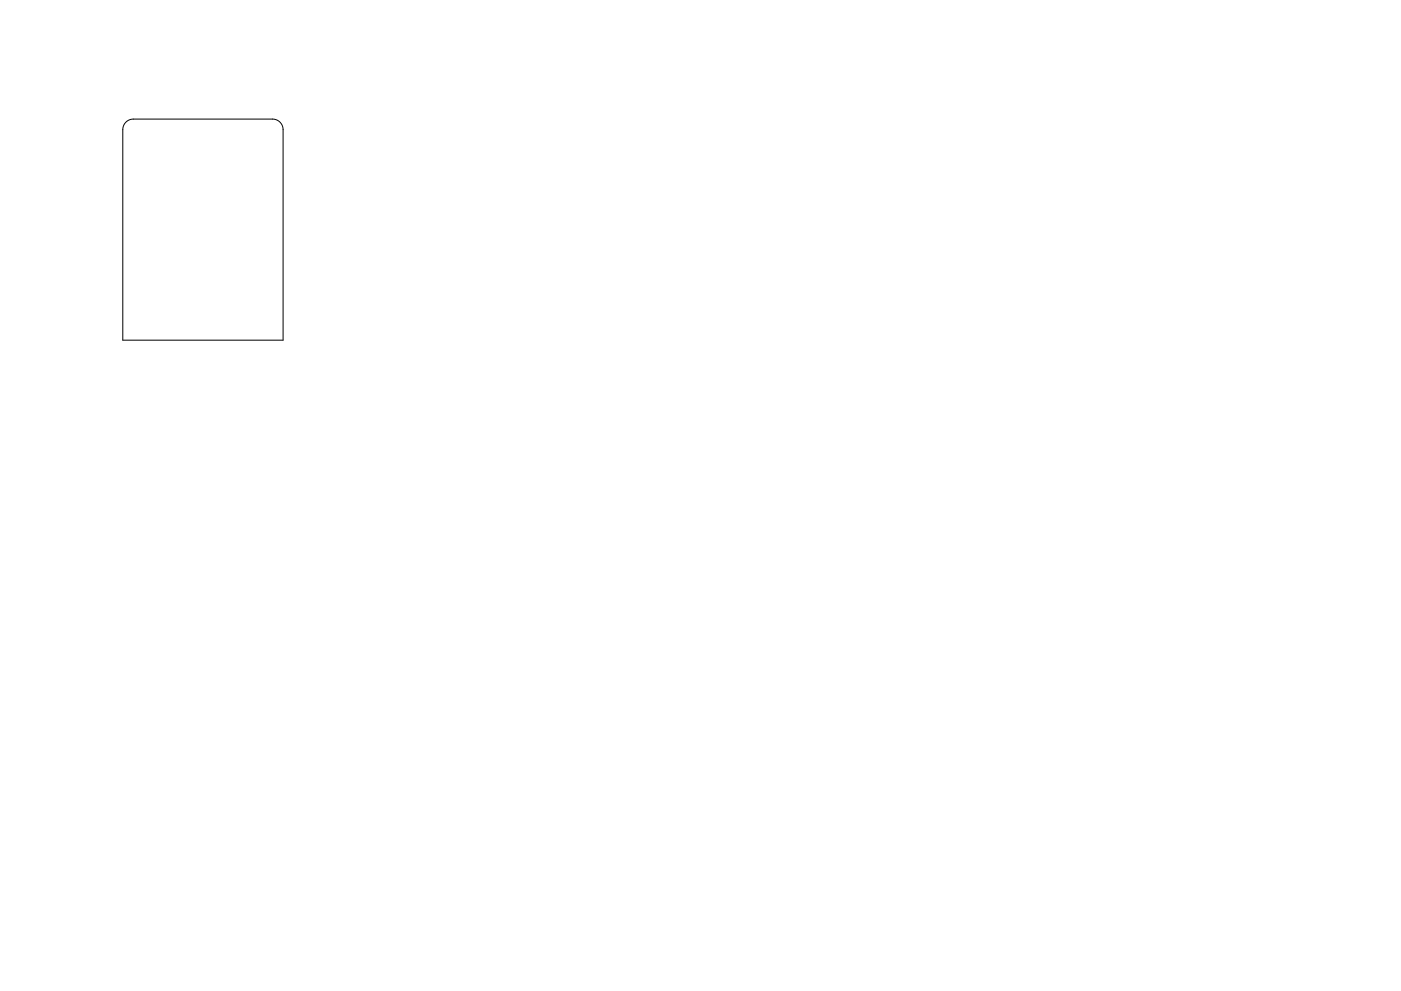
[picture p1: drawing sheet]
<svg xmlns="http://www.w3.org/2000/svg" width="297mm" height="210mm" viewBox="0 0 297 210" stroke-linecap="round" stroke-linejoin="round" font-family="sans-serif">
<path d="M26.7 25.9l.6-.4 1-.2h29.5a2.23 2.23 0 0 1 2.2 2.2v44.7h-34v-44.7l.2-.9z" fill="none" stroke="#000" stroke-width=".21"/>
</svg>
